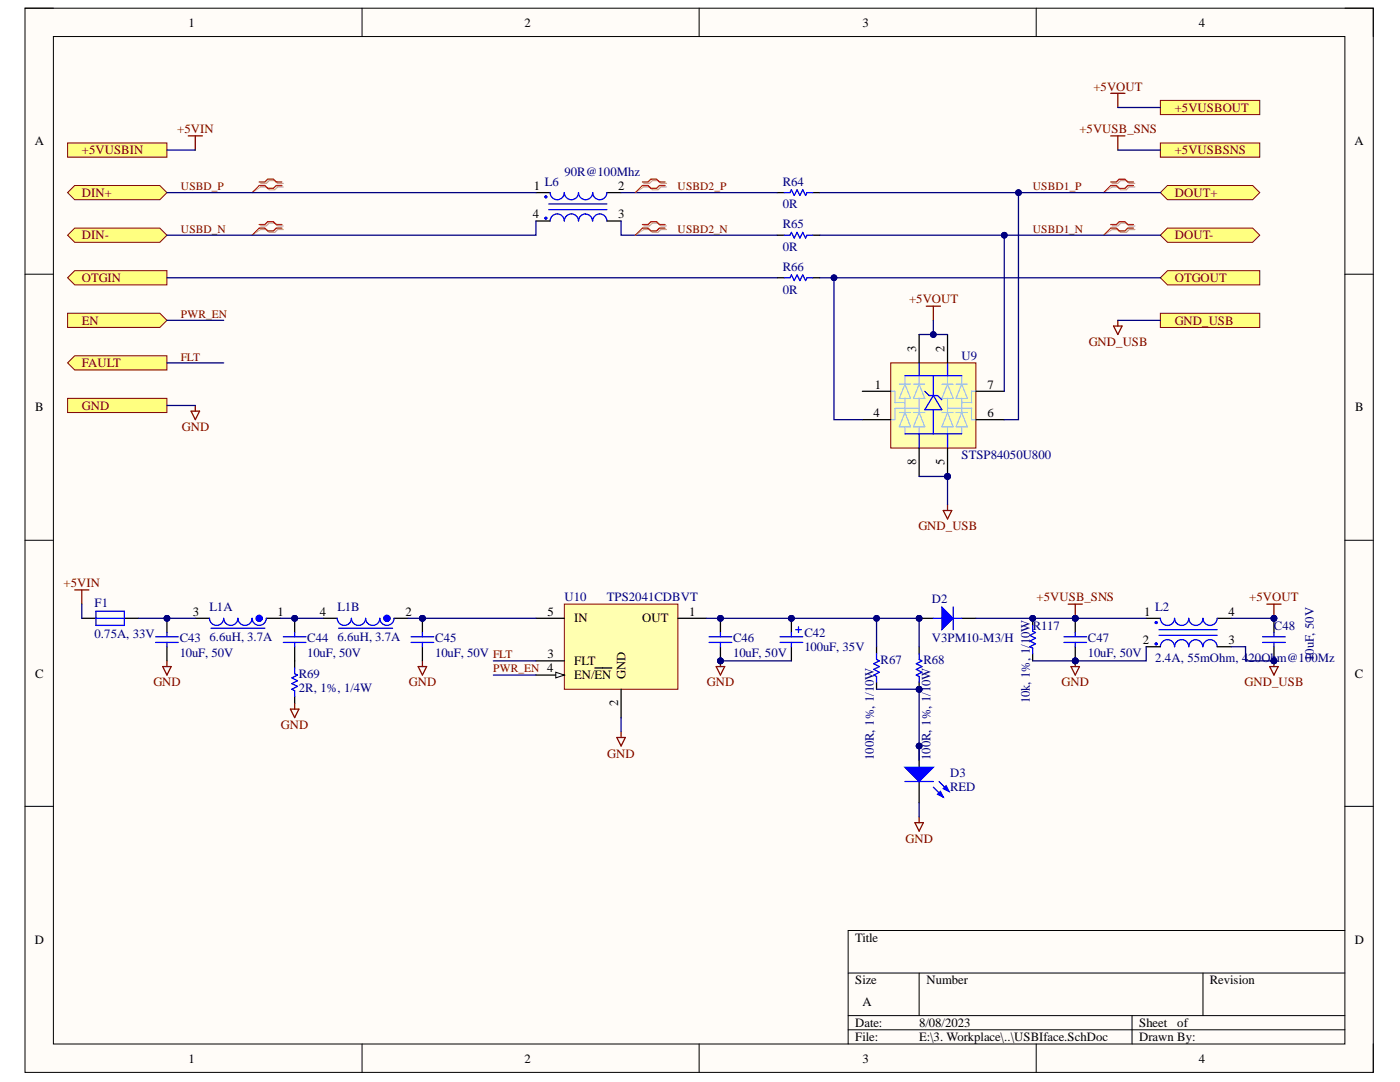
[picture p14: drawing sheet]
<svg xmlns="http://www.w3.org/2000/svg" width="279mm" height="216mm" viewBox="0 0 279 216" stroke-linecap="round" stroke-linejoin="round" font-family="sans-serif">
<defs><g id="words">
<g font-size="2.5">
<text x="37.6" y="5.3">1</text>
<text x="104.7" y="5.3">2</text>
<text x="172.1" y="5.3">3</text>
<text x="239.3" y="5.3">4</text>
<text x="6.9" y="29">A</text>
<text x="270.3" y="29">A</text>
<text x="106.6" y="37.9">1</text>
<text x="123.4" y="37.9">2</text>
<text x="106.3" y="43.5">4</text>
<text x="123.4" y="43.5">3</text>
<text x="182.9" y="70.2" transform="rotate(-90 182.9 70.2)">3</text>
<text x="188.5" y="70.2" transform="rotate(-90 188.5 70.2)">2</text>
<text x="174.6" y="77.5">1</text>
<text x="197.1" y="77.5">7</text>
<text x="7" y="82.1">B</text>
<text x="174.3" y="83.2">4</text>
<text x="197.1" y="83.2">6</text>
<text x="270.5" y="82.1">B</text>
<text x="182.9" y="92.8" transform="rotate(-90 182.9 92.8)">8</text>
<text x="188.5" y="92.7" transform="rotate(-90 188.5 92.7)">5</text>
<text x="38.5" y="122.8">3</text>
<text x="55.4" y="122.8">1</text>
<text x="63.9" y="122.8">4</text>
<text x="80.9" y="122.8">2</text>
<text x="109.3" y="122.8">5</text>
<text x="114.6" y="124.2">IN</text>
<text x="128.1" y="124.2">OUT</text>
<text x="137.5" y="122.8">1</text>
<text x="228.4" y="122.8">1</text>
<text x="245.2" y="122.8">4</text>
<text x="109.3" y="131.3">3</text>
<text x="228.1" y="128.5">2</text>
<text x="245.2" y="128.5">3</text>
<text x="7" y="135.2">C</text>
<text x="114.6" y="132.7">FLT</text>
<text x="114.6" y="135.5">EN/EN</text>
<text x="124.8" y="135.5" transform="rotate(-90 124.8 135.5)">GND</text>
<text x="270.4" y="135.2">C</text>
<text x="123.4" y="140.9" transform="rotate(-90 123.4 140.9)">2</text>
<text x="6.9" y="188.3">D</text>
<text x="170.7" y="187.9">Title</text>
<text x="270.4" y="188.3">D</text>
<text x="170.7" y="196.4">Size</text>
<text x="184.9" y="196.4">Number</text>
<text x="241.5" y="196.4">Revision</text>
<text x="172.1" y="200.7">A</text>
<text x="170.7" y="204.9">Date:</text>
<text x="170.7" y="207.7">File:</text>
<text x="183.4" y="204.9">8/08/2023</text>
<text x="183.4" y="207.7">E:\3. Workplace\..\USBIface.SchDoc</text>
<text x="227.3" y="204.9">Sheet</text>
<text x="227.3" y="207.7">Drawn By:</text>
<text x="235" y="204.9">of</text>
<text x="37.6" y="212">1</text>
<text x="104.7" y="212">2</text>
<text x="172.1" y="212">3</text>
<text x="239.3" y="212">4</text>
</g>
<g font-size="2.5" fill="#800000">
<text x="218.2" y="18.1">+5VOUT</text>
<text x="234.4" y="22.3">+5VUSBOUT</text>
<text x="35.4" y="26.5">+5VIN</text>
<text x="215.4" y="26.5">+5VUSB_SNS</text>
<text x="16.3" y="30.8">+5VUSBIN</text>
<text x="234.4" y="30.8">+5VUSBSNS</text>
<text x="16.3" y="39.3">DIN+</text>
<text x="234.4" y="39.3">DOUT+</text>
<text x="16.3" y="47.8">DIN-</text>
<text x="234.4" y="47.8">DOUT-</text>
<text x="16.3" y="56.3">OTGIN</text>
<text x="234.4" y="56.3">OTGOUT</text>
<text x="16.3" y="64.8">EN</text>
<text x="181.4" y="60.5">+5VOUT</text>
<text x="234.4" y="64.8">GND_USB</text>
<text x="217.3" y="69">GND_USB</text>
<text x="16.3" y="73.3">FAULT</text>
<text x="16.3" y="81.8">GND</text>
<text x="36.3" y="86">GND</text>
<text x="183.3" y="105.8">GND_USB</text>
<text x="12.7" y="117.2">+5VIN</text>
<text x="206.9" y="120">+5VUSB_SNS</text>
<text x="249.3" y="120">+5VOUT</text>
<text x="30.6" y="137">GND</text>
<text x="81.6" y="137">GND</text>
<text x="141.1" y="137">GND</text>
<text x="211.9" y="137">GND</text>
<text x="248.4" y="137">GND_USB</text>
<text x="56.1" y="145.5">GND</text>
<text x="121.2" y="151.2">GND</text>
<text x="180.7" y="168.2">GND</text>
</g>
<g font-size="2.5" fill="#000080">
<text x="112.7" y="35.1">90R@100Mhz</text>
<text x="108.8" y="37">L6</text>
<text x="156.2" y="37">R64</text>
<text x="156.2" y="41.6">0R</text>
<text x="156.2" y="45.5">R65</text>
<text x="156.2" y="50">0R</text>
<text x="156.2" y="54">R66</text>
<text x="156.2" y="58.6">0R</text>
<text x="191.9" y="71.9">U9</text>
<text x="191.9" y="91.6">STSP84050U800</text>
<text x="112.7" y="120">U10</text>
<text x="121.1" y="120">TPS2041CDBVT</text>
<text x="18.9" y="121.2">F1</text>
<text x="41.8" y="122">L1A</text>
<text x="67.3" y="122">L1B</text>
<text x="186" y="120.3">D2</text>
<text x="206.1" y="125.6">R117</text>
<text x="230.6" y="122">L2</text>
<text x="254.2" y="125.6">C48</text>
<text x="18.9" y="127.3">0.75A, 33V</text>
<text x="35.9" y="128.2">C43</text>
<text x="35.9" y="131">10uF, 50V</text>
<text x="41.8" y="127.9">6.6uH, 3.7A</text>
<text x="61.3" y="128.2">C44</text>
<text x="61.3" y="131">10uF, 50V</text>
<text x="67.3" y="127.9">6.6uH, 3.7A</text>
<text x="86.9" y="128.2">C45</text>
<text x="86.9" y="131">10uF, 50V FLT</text>
<text x="146.3" y="128.2">C46</text>
<text x="146.3" y="131">10uF, 50V</text>
<text x="160.5" y="127.1">C42</text>
<text x="160.5" y="129.9">100uF, 35V</text>
<text x="186" y="128.2">V3PM10-M3/H</text>
<text x="217.1" y="128.2">C47</text>
<text x="217.1" y="131">10uF, 50V</text>
<text x="262.2" y="131.9" transform="rotate(-90 262.2 131.9)">10uF, 50V</text>
<text x="59.6" y="135.3">R69</text>
<text x="175.7" y="132.5">R67</text>
<text x="184.3" y="132.5">R68</text>
<text x="230.6" y="132.1">2.4A, 55mOhm, 420Ohm@100Mz</text>
<text x="59.6" y="138.1">2R, 1%, 1/4W</text>
<text x="205.5" y="140.3" transform="rotate(-90 205.5 140.3)">10k, 1%, 1/10W</text>
<text x="174.4" y="151.7" transform="rotate(-90 174.4 151.7)">100R, 1%, 1/10W</text>
<text x="185.7" y="151.7" transform="rotate(-90 185.7 151.7)">100R, 1%, 1/10W</text>
<text x="189.6" y="155.1">D3</text>
<text x="189.6" y="157.9">RED</text>
</g>
<g font-size="2.3" fill="#800000">
<text x="36.1" y="38">USBD_P</text>
<text x="135.2" y="38">USBD2_P</text>
<text x="206.1" y="38">USBD1_P</text>
<text x="36.1" y="46.4">USBD_N</text>
<text x="135.2" y="46.4">USBD2_N</text>
<text x="206.1" y="46.4">USBD1_N</text>
<text x="36.1" y="63.4">PWR_EN</text>
<text x="36.1" y="71.9">FLT</text>
<text x="98.4" y="134.2">PWR_EN 4</text>
</g>
</g></defs>
<path d="M5 1.6h269.1v212.4h-269.1z" fill-rule="evenodd" fill="#fffcf8"/>
<path d="M5 1.6h269.1v212.4h-269.1z" fill="none" stroke="#000" stroke-width=".2"/>
<path d="M10.7 7.3h257.7v201h-257.7z" fill-rule="evenodd" fill="#fffcf8"/>
<g fill="none" stroke="#000" stroke-width=".2">
<path d="M5 1.6h5.7M10.7 7.3h257.7v201h-257.7zM72.3 1.6v5.7M139.5 1.6v5.7M206.8 1.6v5.7M268.4 1.6h5.7v5.7M5 54.7h5.7M268.4 54.7h5.7M5 107.8h5.7M268.4 107.8h5.7M5 160.9h5.7M268.4 160.9h5.7"/>
<path d="M169.3 194.2h99.1M183.4 194.2v8.5M240.1 194.2v8.5M268.4 185.7h-99.1v22.6M72.3 208.3v5.7M139.5 208.3v5.7M169.3 202.7h99.1M169.3 205.5h99.1M206.8 208.3v5.7M225.9 202.7v5.6M274.1 208.3v5.7"/>
</g>
<path d="M231.6 20h19.8v2.9h-19.8z" fill-rule="evenodd" fill="#ffff80"/>
<path d="M231.6 20h19.8v2.9h-19.8z" fill="none" stroke="#800000" stroke-width=".2"/>
<path d="M231.6 38.4l1.4-1.4h17l1.4 1.4-1.4 1.5h-17z" fill-rule="evenodd" fill="#ffff80"/>
<path d="M231.6 38.4l1.4-1.4h17l1.4 1.4-1.4 1.5h-17z" fill="none" stroke="#800000" stroke-width=".2"/>
<path d="M231.6 46.9l1.4-1.4h17l1.4 1.4-1.4 1.4h-17z" fill-rule="evenodd" fill="#ffff80"/>
<path d="M231.6 46.9l1.4-1.4h17l1.4 1.4-1.4 1.4h-17z" fill="none" stroke="#800000" stroke-width=".2"/>
<path d="M231.6 55.4l1.4-1.4h18.4v2.8h-18.4z" fill-rule="evenodd" fill="#ffff80"/>
<path d="M231.6 55.4l1.4-1.4h18.4v2.8h-18.4z" fill="none" stroke="#800000" stroke-width=".2"/>
<path d="M13.5 28.5h19.8v2.9h-19.8z" fill-rule="evenodd" fill="#ffff80"/>
<path d="M13.5 28.5h19.8v2.9h-19.8z" fill="none" stroke="#800000" stroke-width=".2"/>
<path d="M13.5 38.4l1.4-1.4h17l1.4 1.4-1.4 1.5h-17z" fill-rule="evenodd" fill="#ffff80"/>
<path d="M13.5 38.4l1.4-1.4h17l1.4 1.4-1.4 1.5h-17z" fill="none" stroke="#800000" stroke-width=".2"/>
<path d="M13.5 46.9l1.4-1.4h17l1.4 1.4-1.4 1.4h-17z" fill-rule="evenodd" fill="#ffff80"/>
<path d="M13.5 46.9l1.4-1.4h17l1.4 1.4-1.4 1.4h-17z" fill="none" stroke="#800000" stroke-width=".2"/>
<path d="M13.5 55.4l1.4-1.4h18.4v2.8h-18.4z" fill-rule="evenodd" fill="#ffff80"/>
<path d="M13.5 55.4l1.4-1.4h18.4v2.8h-18.4z" fill="none" stroke="#800000" stroke-width=".2"/>
<path d="M13.5 79.5h19.8v2.8h-19.8z" fill-rule="evenodd" fill="#ffff80"/>
<path d="M13.5 79.5h19.8v2.8h-19.8z" fill="none" stroke="#800000" stroke-width=".2"/>
<path d="M112.6 120.5h22.7v17h-22.7z" fill-rule="evenodd" fill="#ffffb0"/>
<path d="M112.6 120.5h22.7v17h-22.7z" fill="none" stroke="#800000" stroke-width=".2"/>
<path d="M107 131.9h5.6M107 134.7h5.6M124 137.5v5.7M135.3 123.4h5.6" fill="none" stroke="#000" stroke-width=".25"/>
<path d="M110.9 134.1l1.7 .6-1.7 .6z" fill="#f8fcff"/>
<path d="M110.9 134.1l1.7 .6-1.7 .6z" fill="none" stroke="#000" stroke-width=".2"/>
<path d="M107 123.4h5.6M118.7 133.3h3.4" fill="none" stroke="#000" stroke-width=".25"/>
<path d="M123.1 147.2h1.7l-.8 1.7zM124 146v1.2" fill="none" stroke="#800000" stroke-width=".25"/>
<circle cx="143.8" cy="131.9" r=".57" fill="#000080"/>
<circle cx="143.8" cy="131.9" r=".57" fill="none" stroke="#000080" stroke-width=".2"/>
<circle cx="143.8" cy="123.4" r=".57" fill="#000080"/>
<circle cx="143.8" cy="123.4" r=".57" fill="none" stroke="#000080" stroke-width=".2"/>
<path d="M143.8 129v2.9" fill="none" stroke="#000" stroke-width=".25"/>
<circle cx="143.8" cy="131.9" r=".57" fill="#000080"/>
<circle cx="143.8" cy="131.9" r=".57" fill="none" stroke="#000080" stroke-width=".2"/>
<path d="M143.8 123.4v2.8" fill="none" stroke="#000" stroke-width=".25"/>
<circle cx="143.8" cy="123.4" r=".57" fill="#000080"/>
<circle cx="143.8" cy="123.4" r=".57" fill="none" stroke="#000080" stroke-width=".2"/>
<path d="M141.5 127.1h4.5M141.5 128.2h4.5M143.8 126.2v.9M143.8 128.2v.8" fill="none" stroke="#00f" stroke-width=".25"/>
<path d="M37.6 27.1h2.8M39 27.1v2.8M14.9 117.7h2.8M16.3 117.7v2.8M142.9 133h1.7l-.8 1.7zM143.8 131.9v1.1" fill="none" stroke="#800000" stroke-width=".25"/>
<circle cx="143.8" cy="131.9" r=".57" fill="#000080"/>
<circle cx="143.8" cy="131.9" r=".57" fill="none" stroke="#000080" stroke-width=".2"/>
<path d="M38.1 82h1.7l-.8 1.7zM39 80.9v1.1M83.4 133h1.7l-.8 1.7zM84.3 131.9v1.1" fill="none" stroke="#800000" stroke-width=".25"/>
<path d="M13.5 72.4l1.4-1.4h18.4v2.8h-18.4z" fill-rule="evenodd" fill="#ffff80"/>
<path d="M13.5 72.4l1.4-1.4h18.4v2.8h-18.4z" fill="none" stroke="#800000" stroke-width=".2"/>
<path d="M13.5 62.5h18.4l1.4 1.4-1.4 1.4h-18.4z" fill-rule="evenodd" fill="#ffff80"/>
<path d="M13.5 62.5h18.4l1.4 1.4-1.4 1.4h-18.4z" fill="none" stroke="#800000" stroke-width=".2"/>
<path d="M252.8 120.6h2.9M254.2 120.6v2.8" fill="none" stroke="#800000" stroke-width=".25"/>
<circle cx="254.2" cy="123.4" r=".57" fill="#000080"/>
<circle cx="254.2" cy="123.4" r=".57" fill="none" stroke="#000080" stroke-width=".2"/>
<path d="M221.7 18.6h2.8M223.1 18.6v2.9" fill="none" stroke="#800000" stroke-width=".25"/>
<circle cx="189.1" cy="95.1" r=".57" fill="#000080"/>
<circle cx="189.1" cy="95.1" r=".57" fill="none" stroke="#000080" stroke-width=".2"/>
<path d="M177.8 72.4h17v17h-17z" fill-rule="evenodd" fill="#ffffb0"/>
<path d="M177.8 72.4h17v17h-17z" fill="none" stroke="#800000" stroke-width=".2"/>
<g fill="none" stroke="#9fc5e8" stroke-width=".25">
<path d="M177.8 78.1h.8v2.2h2M179.5 76.7h2.2M180.6 76.7l1.1 2.8h-2.2zM180.6 75v1.7M180.6 79.5v2.8M182.3 76.7h2.3M183.4 76.7l1.2 2.8h-2.3zM183.4 75v1.7M183.4 79.5v2.8M188 76.7h2.2M189.1 76.7l1.1 2.8h-2.2zM189.1 75v1.7"/>
<path d="M189.1 79.5v2.8M190.8 76.7h2.3M191.9 76.7l1.2 2.8h-2.3zM191.9 75v1.7M191.9 79.5v2.8M194.8 78.1h-.9v2.2h-2M179.5 82.3h2.2M180.6 85.2v1.4M180.6 82.3l1.1 2.9h-2.2zM182.3 82.3h2.3M183.4 82.3l1.2 2.9h-2.3zM183.4 85.2v1.4"/>
<path d="M183.4 81.5h-4.8v2.2h-.8M188 82.3h2.2M189.1 82.3l1.1 2.9h-2.2zM189.1 85.2v1.4M189.1 81.5h4.8v2.2h.9M190.8 82.3h2.3M191.9 82.3l1.2 2.9h-2.3zM191.9 85.2v1.4"/>
</g>
<path d="M180.6 75h11.3M183.4 72.4v2.6M184.6 78.1l.8 .8h1.7l.9 .9M186.3 78.9l1.7 2.9h-3.4zM186.3 75v3.9M189.1 72.4v2.6M180.6 86.6h11.3M183.4 86.6v2.8M186.3 81.8v4.8M189.1 86.6v2.8" fill="none" stroke="#00f" stroke-width=".25"/>
<path d="M172.1 78.1h5.7M172.1 83.7h5.7M183.4 89.4v5.7M189.1 89.4v5.7" fill="none" stroke="#000" stroke-width=".25"/>
<circle cx="189.1" cy="95.1" r=".57" fill="#000080"/>
<circle cx="189.1" cy="95.1" r=".57" fill="none" stroke="#000080" stroke-width=".2"/>
<path d="M183.4 66.7v5.7M189.1 66.7v5.7M194.8 78.1h5.6M194.8 83.7h5.6" fill="none" stroke="#000" stroke-width=".25"/>
<path d="M184.9 61.1h2.8M186.3 61.1v2.8M253.4 133h1.7l-.9 1.7zM254.2 131.9v1.1" fill="none" stroke="#800000" stroke-width=".25"/>
<circle cx="254.2" cy="131.9" r=".57" fill="#000080"/>
<circle cx="254.2" cy="131.9" r=".57" fill="none" stroke="#000080" stroke-width=".2"/>
<path d="M155.1 38.4h1.4M162.2 38.4h1.4M155.1 46.9h1.4M155.1 55.4h1.4M162.2 46.9h1.4M162.2 55.4h1.4" fill="none" stroke="#000" stroke-width=".25"/>
<path d="M156.5 38.4h1.2l.2-.5 .6 1.1 .6-1.1 .5 1.1 .6-1.1 .6 1.1 .3-.6h1.1M156.5 46.9h1.2l.2-.5 .6 1.1 .6-1.1 .5 1.1 .6-1.1 .6 1.1 .3-.6h1.1M156.5 55.4h1.2l.2-.5 .6 1.1 .6-1.1 .5 1.1 .6-1.1 .6 1.1 .3-.6h1.1" fill="none" stroke="#00f" stroke-width=".25"/>
<path d="M52 36.6h1.1l.6-.6h1.1l.6 .6h1.1M52 37.3h1.1l.6 .6h1.1l.6-.6h1.1M221.9 36.6h1.2l.5-.6h1.2l.6 .6h1.1M221.9 37.3h1.2l.5 .6h1.2l.6-.6h1.1M52 45.1h1.1l.6-.6h1.1l.6 .6h1.1M52 45.8h1.1l.6 .6h1.1l.6-.6h1.1M221.9 45.1h1.2l.5-.6h1.2l.6 .6h1.1M221.9 45.8h1.2l.5 .6h1.2l.6-.6h1.1" fill="none" stroke="#d0a19e" stroke-width=".25"/>
<path d="M52 37.3l-1.7 1.1M221.9 37.3l-1.6 1.1M52 45.8l-1.7 1.1M221.9 45.8l-1.6 1.1" fill="none" stroke="#d0a19e" stroke-width=".2"/>
<path d="M51.7 36.3h1.2l.5-.6h1.2l.5 .6h1.2M51.7 37h1.2l.5 .6h1.2l.5-.6h1.2M221.7 36.3h1.1l.6-.5h1.1l.6 .5h1.1M221.7 37h1.1l.6 .6h1.1l.6-.6h1.1M51.7 44.8h1.2l.5-.6h1.2l.5 .6h1.2M51.7 45.5h1.2l.5 .6h1.2l.5-.6h1.2M221.7 44.8h1.1l.6-.6h1.1l.6 .6h1.1M221.7 45.5h1.1l.6 .6h1.1l.6-.6h1.1" fill="none" stroke="#f00" stroke-width=".25"/>
<path d="M51.7 37l-1.4 1.4M221.7 37l-1.4 1.4M51.7 45.5l-1.4 1.4M221.7 45.5l-1.4 1.4" fill="none" stroke="#f00" stroke-width=".2"/>
<circle cx="254.2" cy="131.9" r=".57" fill="#000080"/>
<circle cx="254.2" cy="131.9" r=".57" fill="none" stroke="#000080" stroke-width=".2"/>
<circle cx="254.2" cy="123.4" r=".57" fill="#000080"/>
<circle cx="254.2" cy="123.4" r=".57" fill="none" stroke="#000080" stroke-width=".2"/>
<path d="M254.2 129v2.9" fill="none" stroke="#000" stroke-width=".25"/>
<circle cx="254.2" cy="131.9" r=".57" fill="#000080"/>
<circle cx="254.2" cy="131.9" r=".57" fill="none" stroke="#000080" stroke-width=".2"/>
<path d="M254.2 123.4v2.8" fill="none" stroke="#000" stroke-width=".25"/>
<circle cx="254.2" cy="123.4" r=".57" fill="#000080"/>
<circle cx="254.2" cy="123.4" r=".57" fill="none" stroke="#000080" stroke-width=".2"/>
<path d="M252 127.1h4.5M252 128.2h4.5M254.2 126.2v.9M254.2 128.2v.8" fill="none" stroke="#00f" stroke-width=".25"/>
<path d="M213.2 120.6h2.8M214.6 120.6v2.8" fill="none" stroke="#800000" stroke-width=".25"/>
<circle cx="214.6" cy="123.4" r=".57" fill="#000080"/>
<circle cx="214.6" cy="123.4" r=".57" fill="none" stroke="#000080" stroke-width=".2"/>
<path d="M221.7 27.1h2.8M223.1 27.1v2.8" fill="none" stroke="#800000" stroke-width=".25"/>
<path d="M231.6 28.5h19.8v2.9h-19.8z" fill-rule="evenodd" fill="#ffff80"/>
<path d="M231.6 28.5h19.8v2.9h-19.8z" fill="none" stroke="#800000" stroke-width=".2"/>
<circle cx="183.4" cy="123.4" r=".57" fill="#000080"/>
<circle cx="183.4" cy="123.4" r=".57" fill="none" stroke="#000080" stroke-width=".2"/>
<path d="M183.4 123.4h2.9" fill="none" stroke="#000" stroke-width=".25"/>
<circle cx="183.4" cy="123.4" r=".57" fill="#000080"/>
<circle cx="183.4" cy="123.4" r=".57" fill="none" stroke="#000080" stroke-width=".2"/>
<path d="M191.9 123.4h2.9" fill="none" stroke="#000" stroke-width=".25"/>
<path d="M186.3 123.4h5.6M190.2 121.1v4.5" fill="none" stroke="#00f" stroke-width=".25"/>
<path d="M188 121.1l2.2 2.3-2.2 2.2z" fill="#00f"/>
<path d="M188 121.1l2.2 2.3-2.2 2.2z" fill="none" stroke="#00f" stroke-width=".2"/>
<path d="M213.7 133h1.7l-.8 1.7zM214.6 131.9v1.1" fill="none" stroke="#800000" stroke-width=".25"/>
<circle cx="214.6" cy="131.9" r=".57" fill="#000080"/>
<circle cx="214.6" cy="131.9" r=".57" fill="none" stroke="#000080" stroke-width=".2"/>
<circle cx="183.4" cy="148.9" r=".57" fill="#000080"/>
<circle cx="183.4" cy="148.9" r=".57" fill="none" stroke="#000080" stroke-width=".2"/>
<path d="M183.4 148.9v4.2" fill="none" stroke="#000" stroke-width=".25"/>
<circle cx="183.4" cy="148.9" r=".57" fill="#000080"/>
<circle cx="183.4" cy="148.9" r=".57" fill="none" stroke="#000080" stroke-width=".2"/>
<path d="M183.4 155.9v4.3" fill="none" stroke="#000" stroke-width=".25"/>
<path d="M180.6 153.1h5.7l-2.9 2.8z" fill="#00f"/>
<path d="M180.6 153.1h5.7l-2.9 2.8zM186.3 157.1l1.9 1.9M187.4 155.9l2 2" fill="none" stroke="#00f" stroke-width=".25"/>
<path d="M187.1 158.5l.6-.6 .5 1.1z" fill="#00f"/>
<path d="M187.1 158.5l.6-.6 .5 1.1z" fill="none" stroke="#00f" stroke-width=".25"/>
<path d="M188.2 157.4l.6-.6 .6 1.1z" fill="#00f"/>
<path d="M174.9 130.5v1.1l.6 .3-1.1 .5 1.1 .6-1.1 .6 1.1 .5-1.1 .6 .5 .3v1.1M180.6 155.9h5.7M188.2 157.4l.6-.6 .6 1.1z" fill="none" stroke="#00f" stroke-width=".25"/>
<path d="M174.9 129v1.5M174.9 136.1v1.4" fill="none" stroke="#000" stroke-width=".25"/>
<path d="M182.6 164.2h1.7l-.9 1.6zM183.4 163v1.2" fill="none" stroke="#800000" stroke-width=".25"/>
<circle cx="183.4" cy="137.5" r=".57" fill="#000080"/>
<circle cx="183.4" cy="137.5" r=".57" fill="none" stroke="#000080" stroke-width=".2"/>
<path d="M183.4 129v1.5M183.4 136.1v1.4" fill="none" stroke="#000" stroke-width=".25"/>
<circle cx="183.4" cy="137.5" r=".57" fill="#000080"/>
<circle cx="183.4" cy="137.5" r=".57" fill="none" stroke="#000080" stroke-width=".2"/>
<path d="M183.4 130.5v1.1l.6 .3-1.1 .5 1.1 .6-1.1 .6 1.1 .5-1.1 .6 .5 .3v1.1" fill="none" stroke="#00f" stroke-width=".25"/>
<circle cx="157.9" cy="123.4" r=".57" fill="#000080"/>
<circle cx="157.9" cy="123.4" r=".57" fill="none" stroke="#000080" stroke-width=".2"/>
<path d="M157.9 123.4v2.8" fill="none" stroke="#000" stroke-width=".25"/>
<circle cx="157.9" cy="123.4" r=".57" fill="#000080"/>
<circle cx="157.9" cy="123.4" r=".57" fill="none" stroke="#000080" stroke-width=".2"/>
<path d="M157.9 129v2.9M228.7 123.4h2.9M228.7 129h2.9M242.9 123.4h2.8M242.9 129h2.8" fill="none" stroke="#000" stroke-width=".25"/>
<g fill="none" stroke="#00f" stroke-width=".25">
<path d="M155.7 127.1h4.5M155.7 128.2h4.5M157.9 126.2v.9M157.9 128.2v.8M158.8 125.6h1.1M159.4 125.1v1.1M231.3 125.6h11.6M231.3 126.8h11.6M231.6 123.4a1.42 1.42 0 0 0 1.4 1.4 1.42 1.42 0 0 0 1.4-1.4 1.42 1.42 0 0 0 1.4 1.4 1.42 1.42 0 0 0 1.4-1.4 1.42 1.42 0 0 0 1.5 1.4 1.42 1.42 0 0 0 1.4-1.4 1.42 1.42 0 0 0 1.4 1.4 1.42 1.42 0 0 0 1.4-1.4M238.7 127.7a1.37 1.37 0 0 1 1.3 1.3M238.7 127.6a1.42 1.42 0 0 0-1.5 1.4 1.42 1.42 0 0 0-1.4-1.4 1.42 1.42 0 0 0-1.4 1.4 1.42 1.42 0 0 0-1.4-1.4 1.42 1.42 0 0 0-1.4 1.4M240.1 129a1.42 1.42 0 0 1 1.4-1.4 1.42 1.42 0 0 1 1.4 1.4"/>
<circle cx="230.7" cy="128.5" r=".18"/>
<circle cx="230.7" cy="124.2" r=".18"/>
</g>
<circle cx="214.6" cy="131.9" r=".57" fill="#000080"/>
<circle cx="214.6" cy="131.9" r=".57" fill="none" stroke="#000080" stroke-width=".2"/>
<circle cx="214.6" cy="123.4" r=".57" fill="#000080"/>
<circle cx="214.6" cy="123.4" r=".57" fill="none" stroke="#000080" stroke-width=".2"/>
<path d="M214.6 129v2.9" fill="none" stroke="#000" stroke-width=".25"/>
<circle cx="214.6" cy="131.9" r=".57" fill="#000080"/>
<circle cx="214.6" cy="131.9" r=".57" fill="none" stroke="#000080" stroke-width=".2"/>
<path d="M214.6 123.4v2.8" fill="none" stroke="#000" stroke-width=".25"/>
<circle cx="214.6" cy="123.4" r=".57" fill="#000080"/>
<circle cx="214.6" cy="123.4" r=".57" fill="none" stroke="#000080" stroke-width=".2"/>
<path d="M212.3 127.1h4.6M212.3 128.2h4.6M214.6 126.2v.9M214.6 128.2v.8" fill="none" stroke="#00f" stroke-width=".25"/>
<circle cx="84.3" cy="123.4" r=".57" fill="#000080"/>
<circle cx="84.3" cy="123.4" r=".57" fill="none" stroke="#000080" stroke-width=".2"/>
<path d="M84.3 123.4v2.8M84.3 129v2.9" fill="none" stroke="#000" stroke-width=".25"/>
<circle cx="84.3" cy="123.4" r=".57" fill="#000080"/>
<circle cx="84.3" cy="123.4" r=".57" fill="none" stroke="#000080" stroke-width=".2"/>
<path d="M41.8 123.4a1.42 1.42 0 0 0 1.4 1.4 1.42 1.42 0 0 0 1.4-1.4 1.42 1.42 0 0 0 1.5 1.4 1.42 1.42 0 0 0 1.4-1.4 1.42 1.42 0 0 0 1.4 1.4 1.42 1.42 0 0 0 1.4-1.4 1.41 1.41 0 0 0 1.4 1.4 1.41 1.41 0 0 0 1.4-1.4M42.1 125.4h10.8M67.3 123.4a1.41 1.41 0 0 0 1.4 1.4 1.41 1.41 0 0 0 1.4-1.4 1.42 1.42 0 0 0 1.5 1.4 1.42 1.42 0 0 0 1.4-1.4 1.42 1.42 0 0 0 1.4 1.4 1.42 1.42 0 0 0 1.4-1.4 1.42 1.42 0 0 0 1.4 1.4 1.42 1.42 0 0 0 1.4-1.4M67.6 125.4h10.7M82 127.1h4.6M82 128.2h4.6M84.3 126.2v.9M84.3 128.2v.8" fill="none" stroke="#00f" stroke-width=".25"/>
<path d="M39 123.4h2.8M53.1 123.4h2.9M64.5 123.4h2.8M78.6 123.4h2.9" fill="none" stroke="#000" stroke-width=".25"/>
<g fill="none" stroke="#00f" stroke-width=".85">
<circle cx="51.7" cy="123.4" r=".28"/>
<circle cx="77.2" cy="123.4" r=".29"/>
</g>
<circle cx="58.8" cy="123.4" r=".57" fill="#000080"/>
<circle cx="58.8" cy="123.4" r=".57" fill="none" stroke="#000080" stroke-width=".2"/>
<path d="M58.8 123.4v2.8M58.8 129v2.9" fill="none" stroke="#000" stroke-width=".25"/>
<circle cx="58.8" cy="123.4" r=".57" fill="#000080"/>
<circle cx="58.8" cy="123.4" r=".57" fill="none" stroke="#000080" stroke-width=".2"/>
<path d="M56.5 127.1h4.6M56.5 128.2h4.6M58.8 126.2v.9M58.8 128.2v.8M58.8 133.3v1.1l.6 .3-1.2 .6 1.2 .5-1.2 .6 1.2 .6-1.2 .5 .6 .3v1.1" fill="none" stroke="#00f" stroke-width=".25"/>
<path d="M58.8 131.9v1.4M58.8 138.9v1.5" fill="none" stroke="#000" stroke-width=".25"/>
<path d="M58 141.5h1.7l-.9 1.7zM58.8 140.4v1.1" fill="none" stroke="#800000" stroke-width=".25"/>
<circle cx="33.3" cy="123.4" r=".57" fill="#000080"/>
<circle cx="33.3" cy="123.4" r=".57" fill="none" stroke="#000080" stroke-width=".2"/>
<path d="M33.3 123.4v2.8M33.3 129v2.9" fill="none" stroke="#000" stroke-width=".25"/>
<circle cx="33.3" cy="123.4" r=".57" fill="#000080"/>
<circle cx="33.3" cy="123.4" r=".57" fill="none" stroke="#000080" stroke-width=".2"/>
<g fill="none" stroke="#00f" stroke-width=".25">
<path d="M109.8 38.4a1.42 1.42 0 0 0 1.4 1.5 1.42 1.42 0 0 0 1.4-1.5 1.42 1.42 0 0 0 1.4 1.5 1.42 1.42 0 0 0 1.5-1.5 1.41 1.41 0 0 0 1.4 1.5 1.41 1.41 0 0 0 1.4-1.5 1.42 1.42 0 0 0 1.4 1.5 1.42 1.42 0 0 0 1.4-1.5M109.5 40.7h11.6M109.5 41.8h11.6M109.8 44.1a1.42 1.42 0 0 1 1.4-1.4 1.42 1.42 0 0 1 1.4 1.4 1.42 1.42 0 0 1 1.4-1.4 1.42 1.42 0 0 1 1.5 1.4 1.39 1.39 0 0 1 1.3-1.4 1.39 1.39 0 0 1 1.4 1.4M118.3 44.1a1.42 1.42 0 0 1 1.4-1.4 1.42 1.42 0 0 1 1.4 1.4M19.2 122h5.6v2.8h-5.6zM19.2 123.4h5.6M31 127.1h4.6M31 128.2h4.6M33.3 126.2v.9M33.3 128.2v.8"/>
<circle cx="108.9" cy="39.3" r=".17"/>
<circle cx="108.9" cy="43.5" r=".17"/>
</g>
<path d="M188.2 101.9h1.7l-.8 1.7zM189.1 100.7v1.2M32.5 133h1.7l-.9 1.7zM33.3 131.9v1.1" fill="none" stroke="#800000" stroke-width=".25"/>
<path d="M107 38.4h2.8M121.1 38.4h2.9M107 44.1h2.8M121.1 44.1h2.9M16.3 123.4h2.9M24.8 123.4h2.9" fill="none" stroke="#000" stroke-width=".25"/>
<circle cx="206.1" cy="123.4" r=".56" fill="#000080"/>
<circle cx="206.1" cy="123.4" r=".56" fill="none" stroke="#000080" stroke-width=".2"/>
<path d="M206.1 123.4v1.4M206.1 130.5v1.4" fill="none" stroke="#000" stroke-width=".25"/>
<circle cx="206.1" cy="123.4" r=".56" fill="#000080"/>
<circle cx="206.1" cy="123.4" r=".56" fill="none" stroke="#000080" stroke-width=".2"/>
<path d="M206.1 124.8v1.1l.6 .3-1.2 .6 1.2 .5-1.2 .6 1.2 .6-1.2 .5 .6 .3v1.2" fill="none" stroke="#00f" stroke-width=".25"/>
<path d="M222.2 65.1h1.7l-.8 1.6zM223.1 63.9v1.2" fill="none" stroke="#800000" stroke-width=".25"/>
<path d="M231.6 62.5h19.8v2.8h-19.8z" fill-rule="evenodd" fill="#ffff80"/>
<path d="M231.6 62.5h19.8v2.8h-19.8z" fill="none" stroke="#800000" stroke-width=".2"/>
<path d="M33.3 29.9h5.7M33.3 80.9h5.7M84.3 123.4h22.7M124 143.2v2.8" fill="none" stroke="#000080" stroke-width=".25"/>
<circle cx="84.3" cy="123.4" r=".57" fill="#000080"/>
<circle cx="84.3" cy="123.4" r=".57" fill="none" stroke="#000080" stroke-width=".2"/>
<path d="M223.1 21.5h8.5M163.6 55.4h68M33.3 72.4h11.3M33.3 63.9h11.3M98.5 131.9h8.5M98.5 134.7h8.5" fill="none" stroke="#000080" stroke-width=".25"/>
<circle cx="166.4" cy="55.4" r=".57" fill="#000080"/>
<circle cx="166.4" cy="55.4" r=".57" fill="none" stroke="#000080" stroke-width=".2"/>
<path d="M183.4 66.7h5.7" fill="none" stroke="#000080" stroke-width=".25"/>
<circle cx="186.3" cy="66.8" r=".57" fill="#000080"/>
<circle cx="186.3" cy="66.8" r=".57" fill="none" stroke="#000080" stroke-width=".2"/>
<path d="M186.3 63.9v2.8" fill="none" stroke="#000080" stroke-width=".25"/>
<circle cx="186.3" cy="66.8" r=".57" fill="#000080"/>
<circle cx="186.3" cy="66.8" r=".57" fill="none" stroke="#000080" stroke-width=".2"/>
<path d="M200.4 46.9v31.2" fill="none" stroke="#000080" stroke-width=".25"/>
<circle cx="200.4" cy="46.9" r=".57" fill="#000080"/>
<circle cx="200.4" cy="46.9" r=".57" fill="none" stroke="#000080" stroke-width=".2"/>
<path d="M203.3 38.4v45.3h-2.9" fill="none" stroke="#000080" stroke-width=".25"/>
<circle cx="203.3" cy="38.4" r=".56" fill="#000080"/>
<circle cx="203.3" cy="38.4" r=".56" fill="none" stroke="#000080" stroke-width=".2"/>
<path d="M166.4 55.4v28.3h5.7" fill="none" stroke="#000080" stroke-width=".25"/>
<circle cx="166.4" cy="55.4" r=".57" fill="#000080"/>
<circle cx="166.4" cy="55.4" r=".57" fill="none" stroke="#000080" stroke-width=".2"/>
<path d="M223.1 29.9h8.5M143.8 131.9h14.1" fill="none" stroke="#000080" stroke-width=".25"/>
<circle cx="143.8" cy="131.9" r=".57" fill="#000080"/>
<circle cx="143.8" cy="131.9" r=".57" fill="none" stroke="#000080" stroke-width=".2"/>
<path d="M228.7 129v2.9h-14.1" fill="none" stroke="#000080" stroke-width=".25"/>
<circle cx="214.6" cy="131.9" r=".57" fill="#000080"/>
<circle cx="214.6" cy="131.9" r=".57" fill="none" stroke="#000080" stroke-width=".2"/>
<path d="M81.5 123.4h2.8" fill="none" stroke="#000080" stroke-width=".25"/>
<circle cx="84.3" cy="123.4" r=".57" fill="#000080"/>
<circle cx="84.3" cy="123.4" r=".57" fill="none" stroke="#000080" stroke-width=".2"/>
<path d="M33.3 38.4h73.7M163.6 38.4h68" fill="none" stroke="#000080" stroke-width=".25"/>
<circle cx="203.3" cy="38.4" r=".56" fill="#000080"/>
<circle cx="203.3" cy="38.4" r=".56" fill="none" stroke="#000080" stroke-width=".2"/>
<path d="M107 44.1v2.8h-73.7M163.6 46.9h68" fill="none" stroke="#000080" stroke-width=".25"/>
<circle cx="200.4" cy="46.9" r=".57" fill="#000080"/>
<circle cx="200.4" cy="46.9" r=".57" fill="none" stroke="#000080" stroke-width=".2"/>
<path d="M124 38.4h31.1M33.3 55.4h121.8M124 44.1v2.8h31.1M56 123.4h8.5" fill="none" stroke="#000080" stroke-width=".25"/>
<circle cx="58.8" cy="123.4" r=".57" fill="#000080"/>
<circle cx="58.8" cy="123.4" r=".57" fill="none" stroke="#000080" stroke-width=".2"/>
<path d="M16.3 120.5v2.9M27.7 123.4h11.3" fill="none" stroke="#000080" stroke-width=".25"/>
<circle cx="33.3" cy="123.4" r=".57" fill="#000080"/>
<circle cx="33.3" cy="123.4" r=".57" fill="none" stroke="#000080" stroke-width=".2"/>
<path d="M183.4 95.1h5.7" fill="none" stroke="#000080" stroke-width=".25"/>
<circle cx="189.1" cy="95.1" r=".57" fill="#000080"/>
<circle cx="189.1" cy="95.1" r=".57" fill="none" stroke="#000080" stroke-width=".2"/>
<path d="M189.1 95.1v5.6" fill="none" stroke="#000080" stroke-width=".25"/>
<circle cx="189.1" cy="95.1" r=".57" fill="#000080"/>
<circle cx="189.1" cy="95.1" r=".57" fill="none" stroke="#000080" stroke-width=".2"/>
<path d="M174.9 123.4v5.6" fill="none" stroke="#000080" stroke-width=".25"/>
<circle cx="174.9" cy="123.4" r=".56" fill="#000080"/>
<circle cx="174.9" cy="123.4" r=".56" fill="none" stroke="#000080" stroke-width=".2"/>
<path d="M174.9 137.5h8.5M183.4 160.2v2.8" fill="none" stroke="#000080" stroke-width=".25"/>
<circle cx="183.4" cy="137.5" r=".57" fill="#000080"/>
<circle cx="183.4" cy="137.5" r=".57" fill="none" stroke="#000080" stroke-width=".2"/>
<path d="M183.4 137.5v14.2" fill="none" stroke="#000080" stroke-width=".25"/>
<circle cx="183.4" cy="148.9" r=".57" fill="#000080"/>
<circle cx="183.4" cy="148.9" r=".57" fill="none" stroke="#000080" stroke-width=".2"/>
<circle cx="183.4" cy="137.5" r=".57" fill="#000080"/>
<circle cx="183.4" cy="137.5" r=".57" fill="none" stroke="#000080" stroke-width=".2"/>
<path d="M140.9 123.4h42.5v5.6" fill="none" stroke="#000080" stroke-width=".25"/>
<circle cx="143.8" cy="123.4" r=".57" fill="#000080"/>
<circle cx="143.8" cy="123.4" r=".57" fill="none" stroke="#000080" stroke-width=".2"/>
<circle cx="157.9" cy="123.4" r=".57" fill="#000080"/>
<circle cx="157.9" cy="123.4" r=".57" fill="none" stroke="#000080" stroke-width=".2"/>
<circle cx="174.9" cy="123.4" r=".56" fill="#000080"/>
<circle cx="174.9" cy="123.4" r=".56" fill="none" stroke="#000080" stroke-width=".2"/>
<circle cx="183.4" cy="123.4" r=".57" fill="#000080"/>
<circle cx="183.4" cy="123.4" r=".57" fill="none" stroke="#000080" stroke-width=".2"/>
<path d="M194.8 123.4h33.9" fill="none" stroke="#000080" stroke-width=".25"/>
<circle cx="214.6" cy="123.4" r=".57" fill="#000080"/>
<circle cx="214.6" cy="123.4" r=".57" fill="none" stroke="#000080" stroke-width=".2"/>
<circle cx="206.1" cy="123.4" r=".56" fill="#000080"/>
<circle cx="206.1" cy="123.4" r=".56" fill="none" stroke="#000080" stroke-width=".2"/>
<path d="M206.1 131.9h8.5" fill="none" stroke="#000080" stroke-width=".25"/>
<circle cx="214.6" cy="131.9" r=".57" fill="#000080"/>
<circle cx="214.6" cy="131.9" r=".57" fill="none" stroke="#000080" stroke-width=".2"/>
<path d="M223.1 63.9h8.5M245.7 129h2.9v2.9h5.6" fill="none" stroke="#000080" stroke-width=".25"/>
<circle cx="254.2" cy="131.9" r=".57" fill="#000080"/>
<circle cx="254.2" cy="131.9" r=".57" fill="none" stroke="#000080" stroke-width=".2"/>
<path d="M245.7 123.4h8.5" fill="none" stroke="#000080" stroke-width=".25"/>
<circle cx="254.2" cy="123.4" r=".57" fill="#000080"/>
<circle cx="254.2" cy="123.4" r=".57" fill="none" stroke="#000080" stroke-width=".2"/>
<path d="M128.5 36.6h1.1l.6-.6h1.1l.6 .6h1.1M128.5 37.3h1.1l.6 .6h1.1l.6-.6h1.1M128.5 45.1h1.1l.6-.6h1.1l.6 .6h1.1M128.5 45.8h1.1l.6 .6h1.1l.6-.6h1.1" fill="none" stroke="#d0a19e" stroke-width=".25"/>
<path d="M128.5 37.3l-1.7 1.1M128.5 45.8l-1.7 1.1" fill="none" stroke="#d0a19e" stroke-width=".2"/>
<path d="M128.2 36.3h1.1l.6-.6h1.1l.6 .6h1.1M128.2 37h1.1l.6 .6h1.1l.6-.6h1.1M128.2 44.8h1.1l.6-.6h1.1l.6 .6h1.1M128.2 45.5h1.1l.6 .6h1.1l.6-.6h1.1" fill="none" stroke="#f00" stroke-width=".25"/>
<path d="M128.2 37l-1.4 1.4M128.2 45.5l-1.4 1.4" fill="none" stroke="#f00" stroke-width=".2"/>
<use href="#words"/>
</svg>
